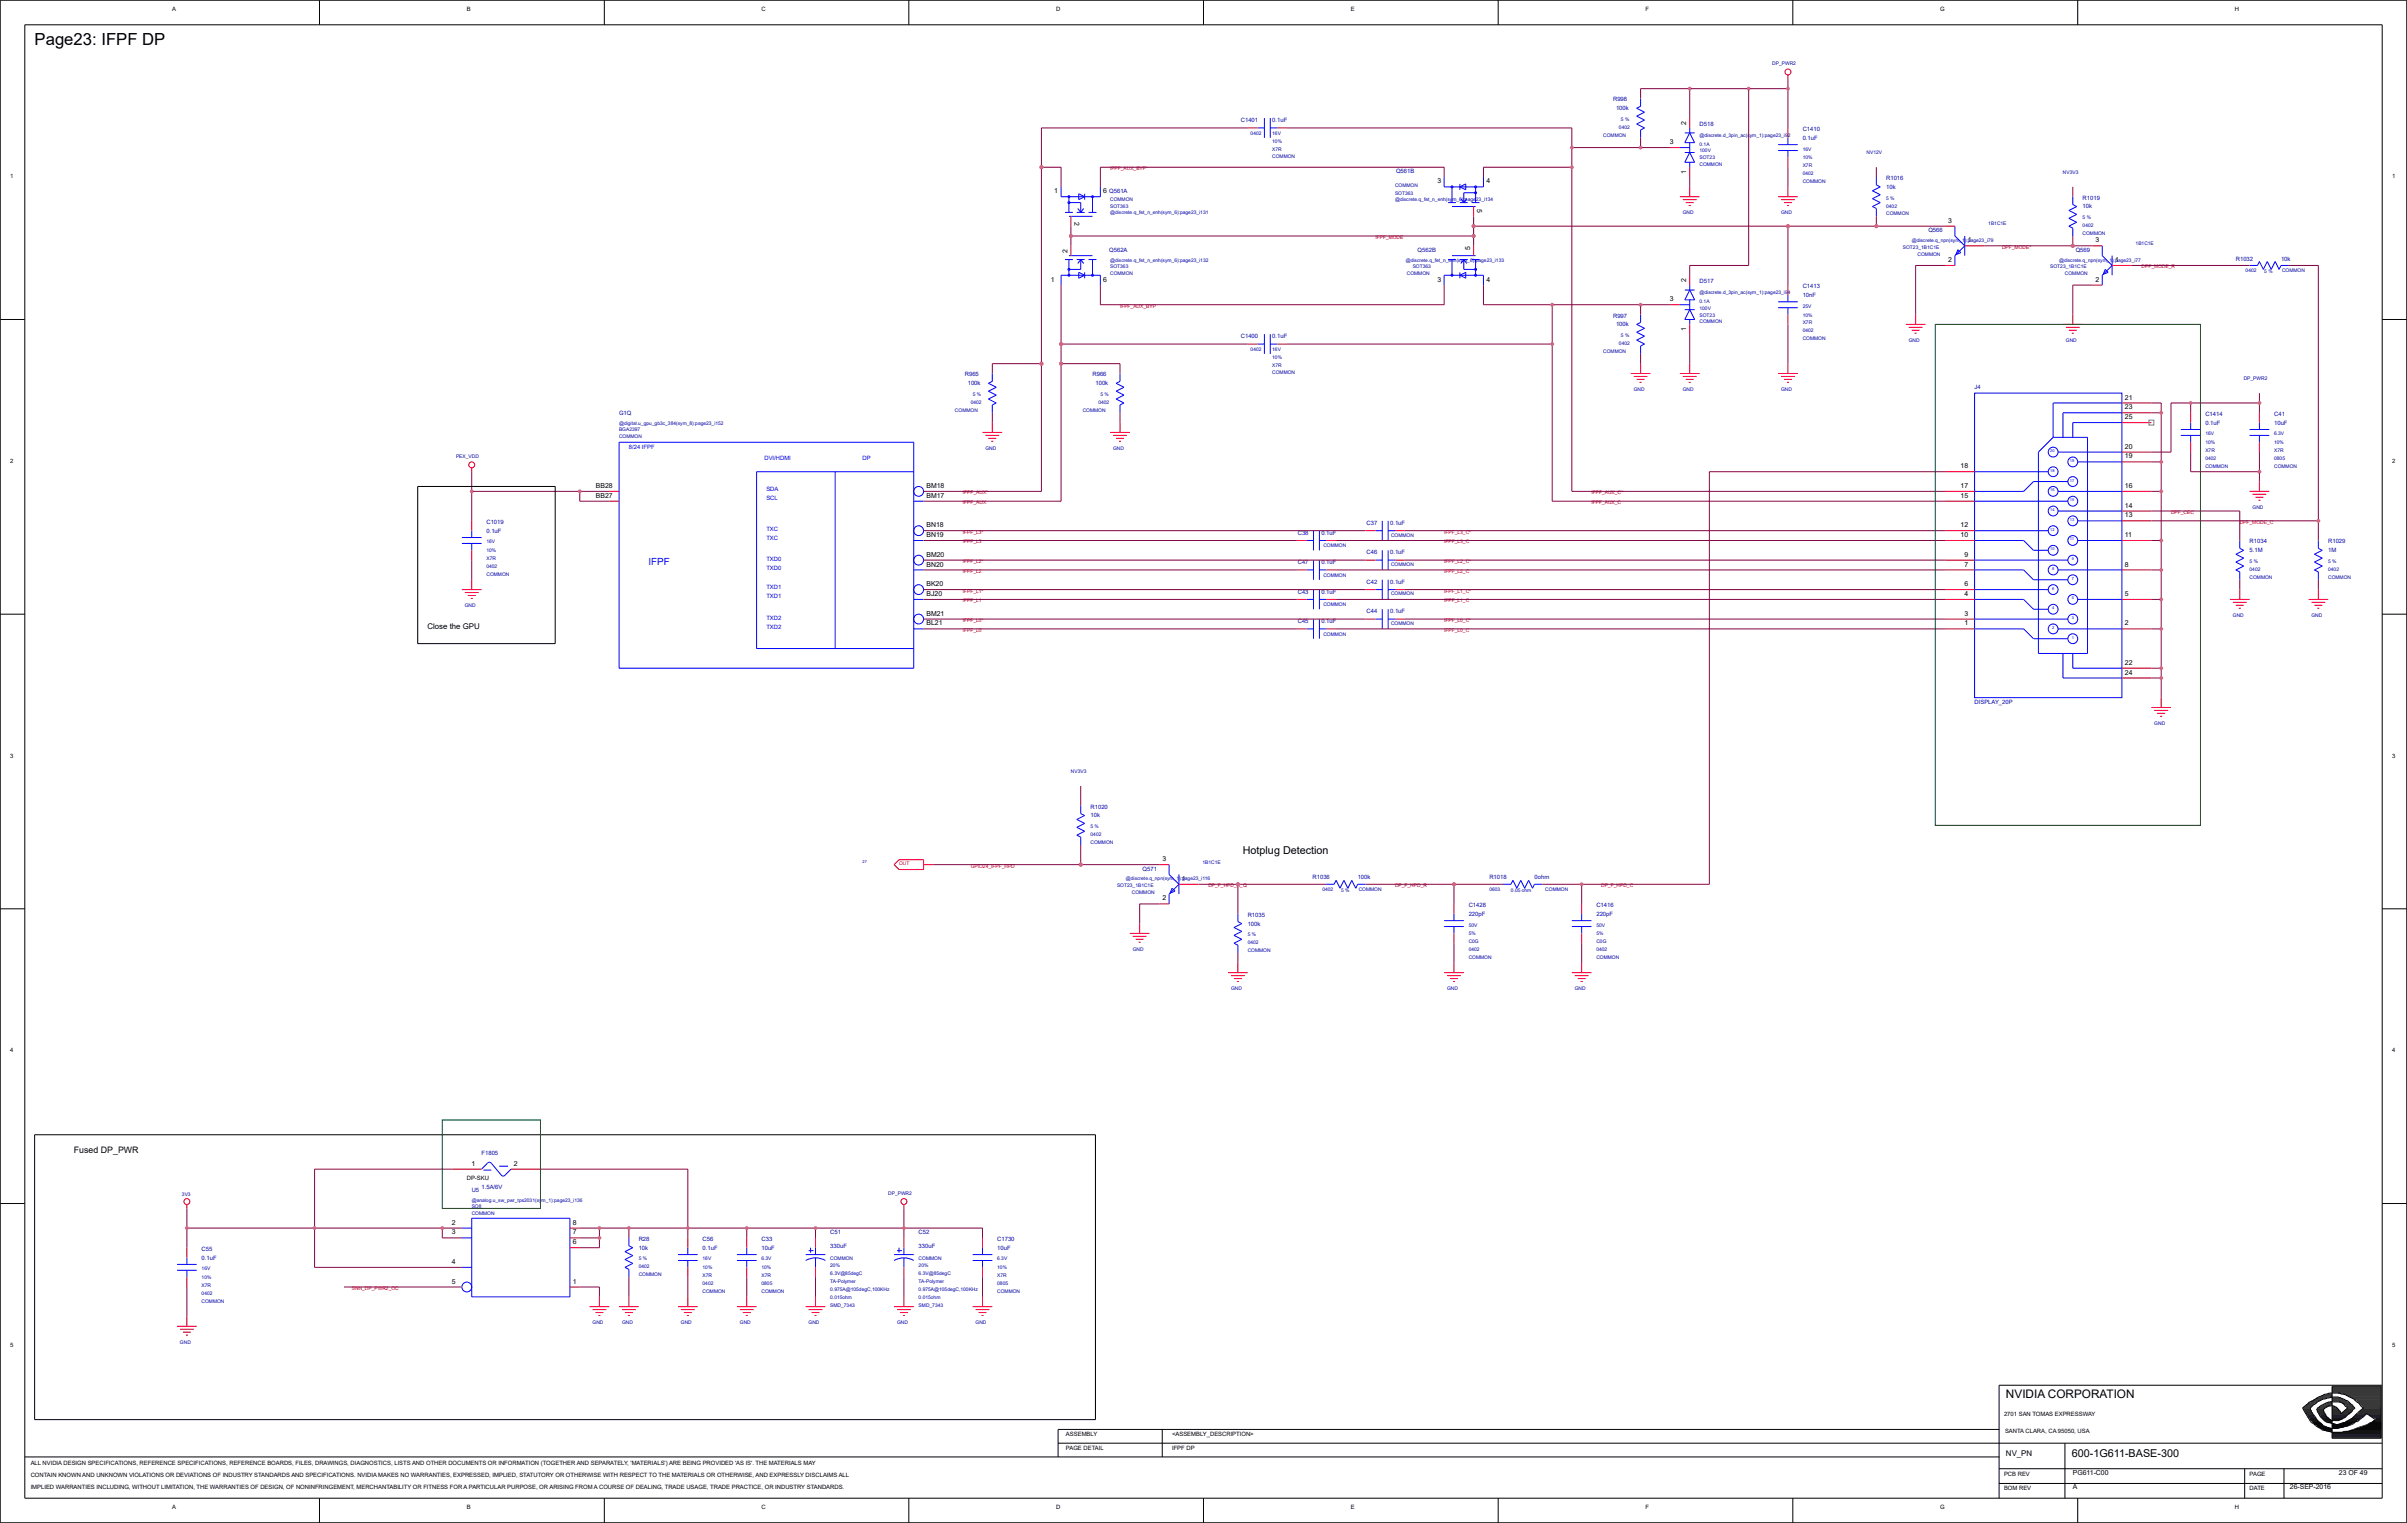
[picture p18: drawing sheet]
<svg xmlns="http://www.w3.org/2000/svg" width="271mm" height="172mm" viewBox="0 0 271 172" stroke-linecap="round" stroke-linejoin="round" font-family="sans-serif">
<defs><g id="words">
<text font-size="1.9" x="3.9" y="5.1">Page23: IFPF DP</text>
<text font-size="1.3" x="226.1" y="157.6">NVIDIA CORPORATION</text>
<g font-size="1.2">
<text x="140.1" y="96.3">Hotplug Detection</text>
<text x="233.6" y="164.2">600-1G611-BASE-300</text>
</g>
<text font-size="1.1" fill="#00f" x="73.1" y="63.7">IFPF</text>
<text font-size="1" x="8.3" y="130">Fused DP_PWR</text>
<g font-size=".9">
<text x="48.2" y="70.9">Close the GPU</text>
<text x="226.1" y="164.1">NV_PN</text>
</g>
<g font-size=".8">
<text x="188.2" y="16.2">3</text>
<text x="190.1" y="14.1" transform="rotate(-90 190.1 14.1)">2</text>
<text x="118.9" y="21.8">1</text>
<text x="124.4" y="21.8">6</text>
<text x="162" y="20.7">3</text>
<text x="166.5" y="23.6" transform="rotate(90 166.5 23.6)">5</text>
<text x="167.6" y="20.7">4</text>
<text x="190.1" y="19.6" transform="rotate(-90 190.1 19.6)">1</text>
<text x="120.3" y="28.5" transform="rotate(-90 120.3 28.5)">2</text>
<text x="121.1" y="25.1" transform="rotate(90 121.1 25.1)">2</text>
<text x="165.7" y="28.1" transform="rotate(-90 165.7 28.1)">5</text>
<text x="219.6" y="29.5">2</text>
<text x="219.6" y="25.1">3</text>
<text x="221.8" y="27.3">1</text>
<text x="236.2" y="27.3">3</text>
<text x="238.4" y="29.5">1</text>
<text x="118.5" y="31.8">1</text>
<text x="124.4" y="31.8">6</text>
<text x="162" y="31.8">3</text>
<text x="167.6" y="31.8">4</text>
<text x="188.2" y="34">3</text>
<text x="190.1" y="31.8" transform="rotate(-90 190.1 31.8)">2</text>
<text x="236.2" y="31.8">2</text>
<text x="190.1" y="37.3" transform="rotate(-90 190.1 37.3)">1</text>
<text x="239.5" y="45">21</text>
<text x="239.5" y="46.1">23</text>
<text x="239.5" y="47.3">25</text>
<text x="221" y="52.8">18</text>
<text x="239.5" y="51.7">19</text>
<text x="239.5" y="50.6">20</text>
<text x="67.2" y="56.1">BB27</text>
<text x="67.2" y="55">BB28</text>
<text x="104.4" y="59.4">BN18</text>
<text x="104.4" y="56.1">BM17</text>
<text x="104.4" y="55">BM18</text>
<text x="221" y="59.4">12</text>
<text x="221" y="56.1">15</text>
<text x="221" y="55">17</text>
<text x="239.5" y="58.3">13</text>
<text x="239.5" y="57.2">14</text>
<text x="239.5" y="55">16</text>
<text x="104.4" y="63.9">BN20</text>
<text x="104.4" y="62.8">BM20</text>
<text x="104.4" y="60.5">BN19</text>
<text x="221" y="60.5">10</text>
<text x="221.4" y="63.9">7</text>
<text x="221.4" y="62.8">9</text>
<text x="239.5" y="63.9">8</text>
<text x="239.5" y="60.5">11</text>
<text x="104.4" y="70.5">BL21</text>
<text x="104.4" y="69.4">BM21</text>
<text x="104.4" y="67.2">BJ20</text>
<text x="104.4" y="66.1">BK20</text>
<text x="221.4" y="70.5">1</text>
<text x="221.4" y="69.4">3</text>
<text x="221.4" y="67.2">4</text>
<text x="221.4" y="66.1">6</text>
<text x="239.5" y="70.5">2</text>
<text x="239.5" y="67.2">5</text>
<text x="239.5" y="74.9">22</text>
<text x="239.5" y="76">24</text>
<text x="131" y="101.5">2</text>
<text x="131" y="97.1">3</text>
<text x="133.2" y="99.3">1</text>
<text x="53.1" y="131.4">1</text>
<text x="57.9" y="131.4">2</text>
<text x="50.9" y="138.1">2</text>
<text x="50.9" y="139.2">3</text>
<text x="50.9" y="142.5">4</text>
<text x="64.6" y="140.3">6</text>
<text x="64.6" y="139.2">7</text>
<text x="64.6" y="138.1">8</text>
<text x="50.9" y="144.7">5</text>
<text x="64.6" y="144.7">1</text>
<text x="233.7" y="167.9">A</text>
<text x="233.7" y="166.2">PG611-C00</text>
<text x="258.1" y="167.9">26-SEP-2016</text>
<text x="263.7" y="166.2">23 OF 49</text>
</g>
<g font-size=".7">
<text x="19.4" y="1.2">A</text>
<text x="52.6" y="1.2">B</text>
<text x="85.8" y="1.2">C</text>
<text x="119.1" y="1.2">D</text>
<text x="152.3" y="1.2">E</text>
<text x="185.5" y="1.2">F</text>
<text x="218.7" y="1.2">G</text>
<text x="251.9" y="1.2">H</text>
<text x="1.1" y="20.1">1</text>
<text x="269.7" y="20.1">1</text>
<text x="1.1" y="52.2">2</text>
<text x="269.7" y="52.2">2</text>
<text x="1.1" y="85.4">3</text>
<text x="269.7" y="85.4">3</text>
<text x="1.1" y="118.6">4</text>
<text x="269.7" y="118.6">4</text>
<text x="52.6" y="133">DP-SKU</text>
<text x="1.1" y="151.8">5</text>
<text x="269.7" y="151.8">5</text>
<text x="120.2" y="161.9">ASSEMBLY</text>
<text x="132.1" y="161.9">&lt;ASSEMBLY_DESCRIPTION&gt;</text>
<text x="225.9" y="159.6">2701 SAN TOMAS EXPRESSWAY</text>
<text x="226" y="161.6">SANTA CLARA, CA 95050, USA</text>
<text x="3.5" y="165.1">ALL NVIDIA DESIGN SPECIFICATIONS, REFERENCE SPECIFICATIONS, REFERENCE BOARDS, FILES, DRAWINGS, DIAGNOSTICS, LISTS AND OTHER DOCUMENTS OR INFORMATION (TOGETHER AND SEPARATELY, 'MATERIALS') ARE BEING PROVIDED 'AS IS'. THE MATERIALS MAY</text>
<text x="3.5" y="167.9">IMPLIED WARRANTIES INCLUDING, WITHOUT LIMITATION, THE WARRANTIES OF DESIGN, OF NONINFRINGEMENT, MERCHANTABILITY OR FITNESS FOR A PARTICULAR PURPOSE, OR ARISING FROM A COURSE OF DEALING, TRADE USAGE, TRADE PRACTICE, OR INDUSTRY STANDARDS.</text>
<text x="3.5" y="166.5">CONTAIN KNOWN AND UNKNOWN VIOLATIONS OR DEVIATIONS OF INDUSTRY STANDARDS AND SPECIFICATIONS. NVIDIA MAKES NO WARRANTIES, EXPRESSED, IMPLIED, STATUTORY OR OTHERWISE WITH RESPECT TO THE MATERIALS OR OTHERWISE, AND EXPRESSLY DISCLAIMS ALL</text>
<text x="120.2" y="163.5">PAGE DETAIL</text>
<text x="132.1" y="163.5">IFPF DP</text>
<text x="225.9" y="166.3">PCB REV</text>
<text x="253.6" y="166.3">PAGE</text>
<text x="19.4" y="170.1">A</text>
<text x="52.6" y="170.1">B</text>
<text x="85.8" y="170.1">C</text>
<text x="119.1" y="170.1">D</text>
<text x="152.3" y="170.1">E</text>
<text x="185.5" y="170.1">F</text>
<text x="218.7" y="170.1">G</text>
<text x="225.9" y="168">BOM REV</text>
<text x="251.9" y="170.1">H</text>
<text x="253.6" y="168">DATE</text>
</g>
<g font-size=".7" fill="#0000a0">
<text x="181.8" y="11.4">R998</text>
<text x="139.9" y="13.8">C1401</text>
<text x="143.4" y="13.8">0.1uF</text>
<text x="182.2" y="12.4">100k</text>
<text x="191.6" y="14.2">D518</text>
<text x="203.2" y="14.8">C1410</text>
<text x="203.2" y="15.8">0.1uF</text>
<text x="125" y="21.7">Q561A</text>
<text x="157.4" y="19.5">Q561B</text>
<text x="212.6" y="20.3">R1016</text>
<text x="212.6" y="21.3">10k</text>
<text x="234.8" y="22.5">R1019</text>
<text x="234.8" y="23.5">10k</text>
<text x="125" y="28.4">Q562A</text>
<text x="159.8" y="28.4">Q562B</text>
<text x="217.4" y="26.2">Q566</text>
<text x="234" y="28.4">Q569</text>
<text x="252" y="29.4">R1032</text>
<text x="257.1" y="29.4">10k</text>
<text x="181.8" y="35.8">R997</text>
<text x="191.6" y="31.9">D517</text>
<text x="203.2" y="32.5">C1413</text>
<text x="203.2" y="33.5">10nF</text>
<text x="139.9" y="38.1">C1400</text>
<text x="143.4" y="38.1">0.1uF</text>
<text x="182.2" y="36.8">100k</text>
<text x="69.8" y="46.8">G1Q</text>
<text x="108.8" y="42.4">R965</text>
<text x="109.1" y="43.4">100k</text>
<text x="123.2" y="42.4">R966</text>
<text x="123.5" y="43.4">100k</text>
<text x="222.6" y="43.9">J4</text>
<text x="248.6" y="46.9">C1414</text>
<text x="248.6" y="47.9">0.1uF</text>
<text x="256.4" y="46.9">C41</text>
<text x="256.4" y="47.9">10uF</text>
<text x="54.8" y="59">C1019</text>
<text x="154.1" y="59.2">C37</text>
<text x="156.7" y="59.2">0.1uF</text>
<text x="54.8" y="60">0.1uF</text>
<text x="146.3" y="63.6">C47</text>
<text x="146.3" y="60.3">C38</text>
<text x="149" y="63.6">0.1uF</text>
<text x="149" y="60.3">0.1uF</text>
<text x="154.1" y="65.8">C42</text>
<text x="154.1" y="62.5">C46</text>
<text x="156.7" y="65.8">0.1uF</text>
<text x="156.7" y="62.5">0.1uF</text>
<text x="253.6" y="61.3">R1034</text>
<text x="253.6" y="62.3">5.1M</text>
<text x="262.5" y="61.3">R1029</text>
<text x="262.5" y="62.3">1M</text>
<text x="146.3" y="70.2">C45</text>
<text x="146.3" y="66.9">C43</text>
<text x="149" y="70.2">0.1uF</text>
<text x="149" y="66.9">0.1uF</text>
<text x="154.1" y="69.1">C44</text>
<text x="156.7" y="69.1">0.1uF</text>
<text x="222.6" y="79.3">DISPLAY_20P</text>
<text x="122.9" y="91.2">R1020</text>
<text x="122.9" y="92.2">10k</text>
<text x="128.8" y="98.1">Q571</text>
<text x="148" y="99.1">R1036</text>
<text x="153.1" y="99.1">100k</text>
<text x="167.9" y="99.1">R1018</text>
<text x="173" y="99.1">0ohm</text>
<text x="140.7" y="103.3">R1035</text>
<text x="140.7" y="104.3">100k</text>
<text x="165.6" y="102.2">C1428</text>
<text x="165.6" y="103.2">220pF</text>
<text x="180" y="102.2">C1416</text>
<text x="180" y="103.2">220pF</text>
<text x="54.3" y="130.2">F1805</text>
<text x="53.2" y="134.3">U5</text>
<text x="54.3" y="134">1.5A/6V</text>
<text x="22.7" y="141">C55</text>
<text x="22.7" y="142">0.1uF</text>
<text x="72" y="139.9">R28</text>
<text x="72" y="140.9">10k</text>
<text x="79.2" y="139.9">C56</text>
<text x="79.2" y="140.9">0.1uF</text>
<text x="85.8" y="139.9">C33</text>
<text x="85.8" y="140.9">10uF</text>
<text x="93.6" y="139.1">C51</text>
<text x="93.6" y="140.7">330uF</text>
<text x="103.6" y="139.1">C52</text>
<text x="103.6" y="140.7">330uF</text>
<text x="112.4" y="139.9">C1730</text>
<text x="112.4" y="140.9">10uF</text>
</g>
<g font-size=".7" fill="#00f">
<text x="70.9" y="50.6">8/24 IFPF</text>
<text x="86.2" y="51.8">DVI/HDMI</text>
<text x="97.2" y="51.8">DP</text>
<text x="86.4" y="59.8">TXC</text>
<text x="86.4" y="56.4">SCL</text>
<text x="86.4" y="55.4">SDA</text>
<text x="86.4" y="63.3">TXD0</text>
<text x="86.4" y="64.3">TXD0</text>
<text x="86.4" y="60.9">TXC</text>
<text x="86.4" y="67.5">TXD1</text>
<text x="86.4" y="66.4">TXD1</text>
<text x="86.4" y="70.9">TXD2</text>
<text x="86.4" y="69.9">TXD2</text>
</g>
<g font-size=".6" fill="#0000a0">
<text x="199.8" y="7.3">DP_PWR2</text>
<text x="141" y="15.2">0402</text>
<text x="143.4" y="17.9">COMMON</text>
<text x="143.4" y="17">X7R</text>
<text x="143.4" y="15.2">16V</text>
<text x="143.4" y="16.1">10%</text>
<text x="180.7" y="15.4">COMMON</text>
<text x="182.5" y="14.5">0402</text>
<text x="182.7" y="13.6">5 %</text>
<text x="191.6" y="15.4">@discrete.d_3pin_ac(sym_1):page23_i92</text>
<text x="191.6" y="18">SOT23</text>
<text x="191.6" y="17.2">100V</text>
<text x="191.6" y="16.4">0.1A</text>
<text x="203.2" y="17">16V</text>
<text x="203.2" y="18">10%</text>
<text x="210.4" y="17.4">NV12V</text>
<text x="125.2" y="22.6">COMMON</text>
<text x="125.2" y="23.4">SOT363</text>
<text x="157.3" y="21.1">COMMON</text>
<text x="157.3" y="22.6">@discrete.q_fet_n_enh(sym_6):page23_i134</text>
<text x="157.3" y="22">SOT363</text>
<text x="191.6" y="18.7">COMMON</text>
<text x="203.2" y="20.6">COMMON</text>
<text x="203.2" y="18.9">X7R</text>
<text x="203.2" y="19.7">0402</text>
<text x="212.6" y="22.5">5 %</text>
<text x="212.6" y="23.4">0402</text>
<text x="232.6" y="19.6">NV3V3</text>
<text x="125.2" y="29.5">@discrete.q_fet_n_enh(sym_6):page23_i132</text>
<text x="125.2" y="24.2">@discrete.q_fet_n_enh(sym_6):page23_i131</text>
<text x="158.5" y="29.5">@discrete.q_fet_n_enh(sym_6):page23_i133</text>
<text x="189.7" y="24.2">GND</text>
<text x="200.8" y="24.2">GND</text>
<text x="212.6" y="24.3">COMMON</text>
<text x="214.5" y="28">SOT23_1B1C1E</text>
<text x="215.5" y="27.3">@discrete.q_npn(sym_1):page23_i79</text>
<text x="216.2" y="28.8">COMMON</text>
<text x="224.1" y="25.4">1B1C1E</text>
<text x="232.1" y="29.5">@discrete.q_npn(sym_1):page23_i77</text>
<text x="234.8" y="26.5">COMMON</text>
<text x="234.8" y="25.6">0402</text>
<text x="234.8" y="24.7">5 %</text>
<text x="240.8" y="27.6">1B1C1E</text>
<text x="125.2" y="30.3">SOT363</text>
<text x="125.2" y="31">COMMON</text>
<text x="158.6" y="31">COMMON</text>
<text x="159.3" y="30.3">SOT363</text>
<text x="191.6" y="34.9">100V</text>
<text x="191.6" y="35.7">SOT23</text>
<text x="191.6" y="33.1">@discrete.d_3pin_ac(sym_1):page23_i94</text>
<text x="191.6" y="34.1">0.1A</text>
<text x="203.2" y="34.7">25V</text>
<text x="203.2" y="35.7">10%</text>
<text x="231.1" y="30.3">SOT23_1B1C1E</text>
<text x="232.8" y="31">COMMON</text>
<text x="253.2" y="30.7">0402</text>
<text x="255.3" y="30.8">5 %</text>
<text x="257.3" y="30.7">COMMON</text>
<text x="141" y="39.6">0402</text>
<text x="143.4" y="40.4">10%</text>
<text x="143.4" y="41.3">X7R</text>
<text x="143.4" y="39.6">16V</text>
<text x="180.7" y="39.8">COMMON</text>
<text x="182.5" y="38.9">0402</text>
<text x="182.7" y="38">5 %</text>
<text x="191.6" y="36.5">COMMON</text>
<text x="203.2" y="37.5">0402</text>
<text x="203.2" y="38.3">COMMON</text>
<text x="203.2" y="36.6">X7R</text>
<text x="215.2" y="38.6">GND</text>
<text x="232.9" y="38.6">GND</text>
<text x="69.8" y="47.9">@digital.u_gpu_gb3c_384(sym_8):page23_i152</text>
<text x="107.7" y="46.4">COMMON</text>
<text x="109.4" y="45.5">0402</text>
<text x="109.6" y="44.7">5 %</text>
<text x="122.1" y="46.4">COMMON</text>
<text x="123.8" y="45.5">0402</text>
<text x="124" y="44.7">5 %</text>
<text x="143.4" y="42.2">COMMON</text>
<text x="184.2" y="44.1">GND</text>
<text x="189.7" y="44.1">GND</text>
<text x="200.8" y="44.1">GND</text>
<text x="252.9" y="42.9">DP_PWR2</text>
<text x="51.4" y="51.6">PEX_VDD</text>
<text x="69.8" y="48.6">BGA2397</text>
<text x="69.8" y="49.4">COMMON</text>
<text x="111.1" y="50.7">GND</text>
<text x="125.5" y="50.7">GND</text>
<text x="248.6" y="49.1">16V</text>
<text x="248.6" y="52.7">COMMON</text>
<text x="248.6" y="50.1">10%</text>
<text x="248.6" y="51">X7R</text>
<text x="248.6" y="51.8">0402</text>
<text x="256.4" y="49.1">6.3V</text>
<text x="256.4" y="51.8">0805</text>
<text x="256.4" y="52.7">COMMON</text>
<text x="256.4" y="51">X7R</text>
<text x="256.4" y="50.1">10%</text>
<text x="253.9" y="57.4">GND</text>
<text x="54.8" y="62.3">10%</text>
<text x="54.8" y="64.9">COMMON</text>
<text x="54.8" y="64">0402</text>
<text x="54.8" y="63.1">X7R</text>
<text x="54.8" y="61.3">16V</text>
<text x="149.2" y="65">COMMON</text>
<text x="149.2" y="61.7">COMMON</text>
<text x="156.8" y="63.8">COMMON</text>
<text x="156.8" y="60.5">COMMON</text>
<text x="253.6" y="63.5">5 %</text>
<text x="253.6" y="65.2">COMMON</text>
<text x="253.6" y="64.4">0402</text>
<text x="262.5" y="64.4">0402</text>
<text x="262.5" y="65.2">COMMON</text>
<text x="262.5" y="63.5">5 %</text>
<text x="52.4" y="68.5">GND</text>
<text x="149.2" y="71.7">COMMON</text>
<text x="149.2" y="68.3">COMMON</text>
<text x="156.8" y="70.5">COMMON</text>
<text x="156.8" y="67.1">COMMON</text>
<text x="251.7" y="69.6">GND</text>
<text x="260.6" y="69.6">GND</text>
<text x="242.9" y="81.7">GND</text>
<text x="120.7" y="87.2">NV3V3</text>
<text x="122.9" y="94.3">0402</text>
<text x="122.9" y="95.1">COMMON</text>
<text x="122.9" y="93.4">5 %</text>
<text x="125.9" y="100">SOT23_1B1C1E</text>
<text x="126.9" y="99.2">@discrete.q_npn(sym_1):page23_i116</text>
<text x="127.6" y="100.8">COMMON</text>
<text x="135.6" y="97.4">1B1C1E</text>
<text x="149.1" y="100.5">0402</text>
<text x="151.2" y="100.6">5 %</text>
<text x="153.2" y="100.5">COMMON</text>
<text x="167.9" y="100.5">0603</text>
<text x="170.3" y="100.6">0.05 ohm</text>
<text x="174.2" y="100.5">COMMON</text>
<text x="127.7" y="107.2">GND</text>
<text x="140.7" y="106.4">0402</text>
<text x="140.7" y="107.3">COMMON</text>
<text x="140.7" y="105.6">5 %</text>
<text x="165.6" y="104.4">50V</text>
<text x="165.6" y="106.3">C0G</text>
<text x="165.6" y="107.2">0402</text>
<text x="165.6" y="105.4">5%</text>
<text x="180" y="105.4">5%</text>
<text x="180" y="104.4">50V</text>
<text x="180" y="107.2">0402</text>
<text x="180" y="106.3">C0G</text>
<text x="138.8" y="111.6">GND</text>
<text x="163.1" y="111.6">GND</text>
<text x="165.6" y="108.1">COMMON</text>
<text x="177.5" y="111.6">GND</text>
<text x="180" y="108.1">COMMON</text>
<text x="20.5" y="134.8">3V3</text>
<text x="53.2" y="136.2">SO8</text>
<text x="53.2" y="135.4">@analog.u_sw_pwr_tps2031(sym_1):page23_i136</text>
<text x="53.2" y="137">COMMON</text>
<text x="100.1" y="134.7">DP_PWR2</text>
<text x="22.7" y="143.2">16V</text>
<text x="72" y="143">0402</text>
<text x="72" y="143.9">COMMON</text>
<text x="72" y="142.1">5 %</text>
<text x="79.2" y="144">X7R</text>
<text x="79.2" y="143.1">10%</text>
<text x="79.2" y="142.1">16V</text>
<text x="85.8" y="142.1">6.3V</text>
<text x="85.8" y="144">X7R</text>
<text x="85.8" y="143.1">10%</text>
<text x="93.6" y="143.8">6.3V@85degC</text>
<text x="93.6" y="142.9">20%</text>
<text x="93.6" y="142">COMMON</text>
<text x="103.6" y="143.8">6.3V@85degC</text>
<text x="103.6" y="142.9">20%</text>
<text x="103.6" y="142">COMMON</text>
<text x="112.4" y="142.1">6.3V</text>
<text x="112.4" y="144">X7R</text>
<text x="112.4" y="143.1">10%</text>
<text x="22.7" y="144.2">10%</text>
<text x="22.7" y="145.1">X7R</text>
<text x="22.7" y="146">0402</text>
<text x="22.7" y="146.9">COMMON</text>
<text x="66.8" y="149.3">GND</text>
<text x="70.1" y="149.3">GND</text>
<text x="76.8" y="149.3">GND</text>
<text x="79.2" y="145.7">COMMON</text>
<text x="79.2" y="144.9">0402</text>
<text x="83.4" y="149.3">GND</text>
<text x="85.8" y="144.9">0805</text>
<text x="85.8" y="145.7">COMMON</text>
<text x="91.2" y="149.3">GND</text>
<text x="93.6" y="147.3">SMD_7343</text>
<text x="93.6" y="145.5">0.975A@105degC,100KHz</text>
<text x="93.6" y="144.6">TA-Polymer</text>
<text x="93.6" y="146.4">0.015ohm</text>
<text x="101.1" y="149.3">GND</text>
<text x="103.6" y="144.6">TA-Polymer</text>
<text x="103.6" y="145.5">0.975A@105degC,100KHz</text>
<text x="103.6" y="147.3">SMD_7343</text>
<text x="103.6" y="146.4">0.015ohm</text>
<text x="110" y="149.3">GND</text>
<text x="112.4" y="144.9">0805</text>
<text x="112.4" y="145.7">COMMON</text>
<text x="20.3" y="151.5">GND</text>
</g>
<g font-size=".6" fill="#f00">
<text x="125.2" y="19.2">IFPF_AUX_BYP*</text>
<text x="155" y="26.9">IFPF_MODE</text>
<text x="225.7" y="28">DPF_MODE*</text>
<text x="126.3" y="34.7">IFPF_AUX_BYP</text>
<text x="241.4" y="30.3">DPF_MODE_R</text>
<text x="108.5" y="56.8">IFPF_AUX</text>
<text x="108.5" y="55.7">IFPF_AUX*</text>
<text x="179.4" y="56.8">IFPF_AUX_C</text>
<text x="179.4" y="55.7">IFPF_AUX_C*</text>
<text x="244.7" y="57.9">DPF_CEC</text>
<text x="252.5" y="59">DPF_MODE_C</text>
<text x="108.5" y="64.6">IFPF_L2</text>
<text x="108.5" y="63.5">IFPF_L2*</text>
<text x="108.5" y="61.3">IFPF_L3</text>
<text x="108.5" y="60.2">IFPF_L3*</text>
<text x="162.8" y="64.6">IFPF_L2_C</text>
<text x="162.8" y="63.5">IFPF_L2_C*</text>
<text x="162.8" y="61.3">IFPF_L3_C</text>
<text x="162.8" y="60.2">IFPF_L3_C*</text>
<text x="108.5" y="71.2">IFPF_L0</text>
<text x="108.5" y="70.1">IFPF_L0*</text>
<text x="108.5" y="67.9">IFPF_L1</text>
<text x="108.5" y="66.8">IFPF_L1*</text>
<text x="162.8" y="71.2">IFPF_L0_C</text>
<text x="162.8" y="70.1">IFPF_L0_C*</text>
<text x="162.8" y="67.9">IFPF_L1_C</text>
<text x="162.8" y="66.8">IFPF_L1_C*</text>
<text x="101.3" y="97.5">OUT</text>
<text x="109.4" y="97.8">GPIO24_IFPF_HPD</text>
<text x="136.2" y="100">DP_F_HPD_R_Q</text>
<text x="157.3" y="100">DP_F_HPD_R</text>
<text x="180.5" y="100">DP_F_HPD_C</text>
<text x="39.7" y="145.4">SNN_DP_PWR2_OC</text>
</g>
<g font-size=".4" fill="#00f">
<text x="231.1" y="51">20</text>
<text x="231.1" y="53.2">18</text>
<text x="233.3" y="52.1">19</text>
<text x="231.1" y="59.8">12</text>
<text x="231.1" y="55.4">16</text>
<text x="231.1" y="57.6">14</text>
<text x="233.3" y="58.7">13</text>
<text x="233.3" y="56.5">15</text>
<text x="233.3" y="54.3">17</text>
<text x="231.1" y="62">10</text>
<text x="231.3" y="64.3">8</text>
<text x="233.3" y="60.9">11</text>
<text x="233.6" y="65.4">7</text>
<text x="233.6" y="63.1">9</text>
<text x="231.3" y="68.7">4</text>
<text x="231.3" y="70.9">2</text>
<text x="231.3" y="66.5">6</text>
<text x="233.6" y="69.8">3</text>
<text x="233.6" y="67.6">5</text>
<text x="233.6" y="72">1</text>
</g>
<text font-size=".4" fill="#0000a0" x="97.2" y="97.2">27</text>
</g></defs>
<g fill="none" stroke="#00f" stroke-width=".11">
<path d="M141.8 14.4h.7M142.5 13.3v2.2M143.2 13.3v2.2M143.2 14.4h.8M162.8 20v1.1h4.4v-1.1M184.9 11.1v.9M184.9 14.6v.9M189.4 16.6h1.1M189.9 17.2h1.1M189.9 18.3h1.1M189.9 16.1h1.1M189.9 15h1.1"/>
<path d="M190.5 14.4v.6M190.5 16.1v1.1M190.5 18.3v.6M200.4 16.3h2.3M200.4 17h2.3M201.6 15.5v.8M201.6 17v.7M211.5 20v.8M119.6 21.1v1.1h4.4v-1.1M119.6 32.1v-1.1h4.4v1.1M120.1 29.3h.8M120.1 23.9h.8"/>
<path d="M120.5 22.8h1.3v1.1M120.5 28.8h2.7M120.5 22.2v1.7M120.5 29.3v1.7M120.5 24.4h2.7M121.4 29.3h.9M121.4 23.9h.9M121.6 21.8v.7M121.6 30.7v.7M121.8 29.3v1.1h-1.3M122.3 21.8v.7M122.3 30.7v.7"/>
<path d="M122.7 29.3h.9M122.7 23.9h.9M123.2 22.2v1.7M123.2 29.3v1.7M141.8 38.8h.7M142.5 37.7v2.2M143.2 38.8h.8M143.2 37.7v2.2M162.8 32.1v-1.1h4.4v1.1M163.2 29.3h.9M163.2 22.8h.9M163.7 28.8h2.6"/>
<path d="M163.7 21.1v1.7M163.7 29.3v1.7M163.7 23.3h2.6M164.6 29.3h.9M164.6 22.8h.9M164.6 20.7v.7M164.6 30.7v.7M165 29.3v1.1h1.3M165.2 20.7v.7M165.2 30.7v.7M165.9 29.3h.9M165.9 22.8h.9"/>
<path d="M166.3 21.7h-1.3v1.1M166.3 21.1v1.7M166.3 29.3v1.7M184.9 35.5v.8M184.9 39v.9M189.4 34.4h1.1M189.9 34.9h1.1M189.9 36h1.1M189.9 33.8h1.1M189.9 32.7h1.1M190.5 32.1v.6M190.5 33.8v1.1"/>
<path d="M190.5 36v.6M200.4 34h2.3M200.4 34.7h2.3M201.6 33.2v.8M201.6 34.7v.8M211.5 23.5v.9M220.4 25.5v1.1M220.4 28.8v1.1M221.5 26.6v2.2M233.7 22.2v.9M233.7 25.7v.9M237 27.7v1.1"/>
<path d="M237 31v1.1M238.1 28.8v2.2M253.6 29.9h.9M257.1 29.9h.9M53.2 59.8v.8M69.8 49.9h33.2v25.4h-33.2zM94.1 53.2v19.9M103 53.2h-17.7v19.9h17.7M103 56.5h1.1M111.9 42.1v.9M111.9 45.6v.9M126.3 42.1v.9"/>
<path d="M126.3 45.6v.9M148.1 59.8v2.2M148.7 59.8v2.2M155 59.8h.8M155.8 58.7v2.2M156.5 58.7v2.2M156.5 59.8h.8M222.6 44.3h16.6v34.3h-16.6zM222.6 53.2h8.3M222.6 56.5h10.5M222.6 59.8h8.3M222.6 55.4h5.5"/>
<path d="M229.2 54.3h3.9M232 51h7.2M232 57.6h7.2M232 55.4h7.2M234.2 52.1h5M234.2 58.7h5M239.2 47.6h-5.5v1.7M239.2 46.5h-6.6v2.8M239.2 45.4h-7.7v3.9h3.8v24.4h-5.5v-22.7M245.8 48.4h2.3M245.8 49.1h2.3M247 47.6v.8"/>
<path d="M247 49.1v.8M253.6 48.4h2.2M253.6 49.1h2.2M254.7 47.6v.8M254.7 49.1v.8M52.1 60.6h2.2M52.1 61.3h2.2M53.2 61.3v.7M103 60.9h1.1M103 64.3h1.1M103 67.6h1.1M103 70.9h1.1"/>
<path d="M147.3 60.9h.8M147.3 64.3h.8M147.3 67.6h.8M147.3 70.9h.8M148.1 63.1v2.3M148.1 66.5v2.2M148.1 69.8v2.2M148.7 60.9h.8M148.7 64.3h.8M148.7 67.6h.8M148.7 70.9h.8M148.7 63.1v2.3"/>
<path d="M148.7 66.5v2.2M148.7 69.8v2.2M155 69.8h.8M155 66.5h.8M155 63.1h.8M155.8 62v2.3M155.8 65.4v2.2M155.8 68.7v2.2M156.5 69.8h.8M156.5 62v2.3M156.5 65.4v2.2M156.5 68.7v2.2"/>
<path d="M156.5 66.5h.8M156.5 63.1h.8M222.6 60.9h5.5M222.6 64.3h5.5M222.6 67.6h5.5M222.6 70.9h5.5M222.6 69.8h10.5M222.6 66.5h8.3M222.6 63.1h10.5M229.2 72h3.9M229.2 68.7h1.7M229.2 65.4h3.9"/>
<path d="M229.2 62h1.7M232 64.3h7.2M232 70.9h7.2M232.6 73.7v2.7h6.6M233.7 73.7v1.6h5.5M234.2 60.9h5M234.2 67.6h5M252.5 60.9v.9M252.5 64.5v.9M261.3 60.9v.9M261.3 64.5v.9M121.8 90.8v.9"/>
<path d="M121.8 94.4v.9M131.8 97.5v1.1M132.9 98.6v2.2M149.5 99.7h.9M153.1 99.7h.8M169.4 99.7h.9M173 99.7h.9M131.8 100.8v1.1M139.5 103v.9M139.5 106.5v.9M162.8 103.8h2.2M162.8 104.4h2.2"/>
<path d="M163.9 103v.8M163.9 104.4v.8M177.2 103.8h2.2M177.2 104.4h2.2M178.3 103v.8M178.3 104.4v.8M52.1 139.5h1.1M52.1 138.4h1.1M53.2 137.3h11.1v8.9h-11.1zM54.5 131.9h.9M54.9 131.1a.28 .28 0 0 1 .5 0M56.3 131.5h1"/>
<path d="M56.5 132.5a.28 .28 0 0 0 .4 0M70.9 139.5v.9M20 142.5h2.2M20 143.2h2.2M21.1 141.8v.7M21.1 143.2v.8M52.1 142.9h1.1M70.9 143.1v.9M76.4 141.4h2.2M76.4 142.1h2.2M77.5 140.7v.7M77.5 142.1v.8"/>
<path d="M83.1 141.4h2.2M83.1 142.1h2.2M84.2 140.7v.7M84.2 142.1v.8M90.8 142.1a2.21 2.21 0 0 1 2.2 0M90.8 141.4h2.2M91.2 141h.5M91.4 140.7v.5M91.9 140.7v.7M91.9 141.8v1.1M100.8 142.1a2.21 2.21 0 0 1 2.2 0M100.8 141.4h2.2"/>
<path d="M101.1 141h.6M101.3 140.7v.5M101.9 140.7v.7M101.9 141.8v1.1M109.6 141.4h2.3M109.6 142.1h2.3M110.8 140.7v.7M110.8 142.1v.8"/>
<circle cx="120.5" cy="22.8" r=".11"/>
<circle cx="120.5" cy="22.2" r=".11"/>
<circle cx="120.5" cy="30.4" r=".11"/>
<circle cx="120.5" cy="31" r=".11"/>
<circle cx="123.2" cy="22.2" r=".11"/>
<circle cx="123.2" cy="31" r=".11"/>
<circle cx="163.7" cy="21.1" r=".11"/>
<circle cx="163.7" cy="31" r=".11"/>
<circle cx="166.3" cy="21.1" r=".11"/>
<circle cx="166.3" cy="31" r=".11"/>
<circle cx="166.3" cy="21.7" r=".11"/>
<circle cx="166.3" cy="30.4" r=".11"/>
<circle cx="103.6" cy="59.8" r=".55"/>
<circle cx="103.6" cy="55.4" r=".55"/>
<circle cx="231.5" cy="53.2" r=".55"/>
<circle cx="231.5" cy="59.8" r=".55"/>
<circle cx="231.5" cy="55.4" r=".55"/>
<circle cx="231.5" cy="51" r=".55"/>
<circle cx="231.5" cy="57.6" r=".55"/>
<circle cx="233.7" cy="52.1" r=".55"/>
<circle cx="233.7" cy="58.7" r=".55"/>
<circle cx="233.7" cy="56.5" r=".55"/>
<circle cx="233.7" cy="54.3" r=".55"/>
<circle cx="103.6" cy="69.8" r=".55"/>
<circle cx="103.6" cy="63.1" r=".55"/>
<circle cx="103.6" cy="66.5" r=".55"/>
<circle cx="231.5" cy="70.9" r=".55"/>
<circle cx="231.5" cy="68.7" r=".55"/>
<circle cx="231.5" cy="66.5" r=".55"/>
<circle cx="231.5" cy="62" r=".55"/>
<circle cx="231.5" cy="64.3" r=".55"/>
<circle cx="233.7" cy="69.8" r=".55"/>
<circle cx="233.7" cy="65.4" r=".55"/>
<circle cx="233.7" cy="63.1" r=".55"/>
<circle cx="233.7" cy="67.6" r=".55"/>
<circle cx="233.7" cy="60.9" r=".55"/>
<circle cx="233.7" cy="72" r=".55"/>
<circle cx="52.6" cy="145.1" r=".55"/>
</g>
<g fill="none" stroke="#f00" stroke-width=".11">
<path d="M140.7 14.4h1.1M144 14.4h1.1M188.3 16.6h1.1M190.5 13.3v1.1M190.5 18.9v1.1M201.6 8.4v.5M201.6 14.4v1.1M201.6 17.7v1.2M120.7 24.4v1.1M120.7 27.7v1.1M140.7 38.8h1.1M144 38.8h1.1"/>
<path d="M166.1 23.3v1.1M166.1 27.7v1.1M188.3 34.4h1.1M189.4 22.2h2.2M189.7 22.5h1.6M190 22.8h.9M190.4 23.2h.2M190.5 21.1v1.1M190.5 31v1.1M190.5 36.6v1.1M200.4 22.2h2.3M200.8 22.5h1.5"/>
<path d="M201.1 22.8h.9M201.4 23.2h.3M201.6 21.1v1.1M201.6 32.1v1.1M201.6 35.5v1.1M214.8 36.6h2.3M215.2 36.9h1.5M215.5 37.2h.9M215.8 37.6h.3M215.9 35.5v1.1M219.3 29.9h1.1M219.3 25.5h1.1"/>
<path d="M221.5 27.7h2.2M232.6 36.6h2.2M232.9 36.9h1.5M233.2 37.2h.9M233.6 37.6h.2M233.7 35.5v1.1M235.9 27.7h1.1M235.9 32.1h1.1M238.1 29.9h2.2M53.2 52.7v.5M53.2 58.7v1.1M68.7 56.5h1.1"/>
<path d="M68.7 55.4h1.1M110.8 48.7h2.2M111.1 49.1h1.5M111.4 49.4h.9M111.8 49.7h.2M111.9 47.6v1.1M125.2 48.7h2.2M125.5 49.1h1.5M125.8 49.4h.9M126.1 49.7h.3M126.3 47.6v1.1M153.9 59.8h1.1"/>
<path d="M157.3 59.8h1.1M183.8 42.1h2.3M184.2 42.4h1.5M184.5 42.8h.9M184.8 43.1h.3M184.9 41v1.1M189.4 42.1h2.2M189.7 42.4h1.6M190 42.8h.9M190.4 43.1h.2M190.5 41v1.1M200.4 42.1h2.3"/>
<path d="M200.8 42.4h1.5M201.1 42.8h.9M201.4 43.1h.3M201.6 41v1.1M219.3 56.5h3.3M219.3 55.4h3.3M219.3 59.8h3.3M219.3 53.2h3.3M239.2 55.4h3.3M239.2 58.7h3.3M239.2 57.6h3.3M239.2 52.1h3.3"/>
<path d="M239.2 51h3.3M239.2 45.4h3.3M239.2 46.5h3.3M239.2 47.6h3.3M247 46.5v1.1M247 49.9v1.1M253.6 55.4h2.2M253.9 55.7h1.6M254.3 56.1h.8M254.6 56.4h.2M254.7 46.5v1.1M254.7 49.9v1.1"/>
<path d="M254.7 54.3v1.1M52.1 66.5h2.2M52.4 66.8h1.6M52.7 67.1h.9M53.1 67.5h.2M53.2 62v1.1M53.2 65.4v1.1M146.2 70.9h1.1M146.2 67.6h1.1M146.2 64.3h1.1M146.2 60.9h1.1M149.5 70.9h1.1"/>
<path d="M149.5 67.6h1.1M149.5 64.3h1.1M149.5 60.9h1.1M153.9 69.8h1.1M153.9 66.5h1.1M153.9 63.1h1.1M157.3 69.8h1.1M157.3 66.5h1.1M157.3 63.1h1.1M219.3 70.9h3.3M219.3 67.6h3.3M219.3 64.3h3.3"/>
<path d="M219.3 60.9h3.3M219.3 69.8h3.3M219.3 66.5h3.3M219.3 63.1h3.3M239.2 70.9h3.3M239.2 67.6h3.3M239.2 64.3h3.3M239.2 60.9h3.3M239.2 75.3h3.3M239.2 76.4h3.3M242.5 79.8h2.2M243.6 78.6v1.2"/>
<path d="M251.4 67.6h2.2M251.7 67.9h1.6M252 68.2h.9M252.4 68.6h.2M252.5 66.5v1.1M260.2 67.6h2.3M260.6 67.9h1.5M260.9 68.2h.9M261.2 68.6h.3M261.3 66.5v1.1M101.3 96.9h2.8v1.1h-2.8M104.1 97.5h1.1"/>
<path d="M130.7 97.5h1.1M132.9 99.7h2.2M242.9 80.1h1.5M243.2 80.4h.9M243.5 80.7h.2M127.4 105.2h2.2M127.7 105.6h1.5M128 105.9h.9M128.4 106.2h.2M128.5 104.1v1.1M130.7 101.9h1.1M138.4 109.6h2.3"/>
<path d="M138.8 110h1.5M139.1 110.3h.9M139.4 110.6h.3M139.5 108.5v1.1M162.8 109.6h2.2M163.1 110h1.6M163.5 110.3h.8M163.8 110.6h.2M163.9 101.9v1.1M163.9 105.2v1.1M163.9 108.5v1.1M177.2 109.6h2.2"/>
<path d="M177.5 110h1.6M177.9 110.3h.8M178.2 110.6h.2M178.3 101.9v1.1M178.3 105.2v1.1M178.3 108.5v1.1M21.1 135.8v.4M51 131.8h3.3M57.6 131.8h3.3M64.3 139.5h1.1M64.3 138.4h1.1M77.5 139.5v1.2"/>
<path d="M84.2 139.5v1.2M91.9 139.5v1.2M101.9 135.8v.4M101.9 139.5v1.2M110.8 139.5v1.2M20 149.5h2.2M20.3 149.8h1.5M20.6 150.2h.9M21 150.5h.2M21.1 140.7v1.1M21.1 144v1.1M21.1 148.4v1.1"/>
<path d="M64.3 145.1h1.1M64.3 140.7h1.1M66.5 147.3h2.2M66.8 147.6h1.5M67.1 148h.9M67.5 148.3h.2M67.6 146.2v1.1M69.8 147.3h2.2M70.1 147.6h1.6M70.5 148h.8M70.8 148.3h.2M70.9 146.2v1.1"/>
<path d="M76.4 147.3h2.2M76.8 147.6h1.5M77.1 148h.9M77.4 148.3h.2M77.5 142.9v1.1M77.5 146.2v1.1M83.1 147.3h2.2M83.4 147.6h1.6M83.7 148h.9M84.1 148.3h.2M84.2 142.9v1.1M84.2 146.2v1.1"/>
<path d="M90.8 147.3h2.2M91.2 147.6h1.5M91.5 148h.9M91.8 148.3h.2M91.9 142.9v1.1M91.9 146.2v1.1M100.8 147.3h2.2M101.1 147.6h1.6M101.5 148h.8M101.8 148.3h.2M101.9 142.9v1.1M101.9 146.2v1.1"/>
<path d="M109.6 147.3h2.3M110 147.6h1.5M110.3 148h.9M110.6 148.3h.3M110.8 142.9v1.1M110.8 146.2v1.1"/>
<circle cx="201.6" cy="8.1" r=".33"/>
<circle cx="53.2" cy="52.4" r=".33"/>
<circle cx="21.1" cy="135.4" r=".33"/>
<circle cx="101.9" cy="135.4" r=".33"/>
</g>
<g fill="#000" stroke="#00f" stroke-width=".11">
<path d="M184.5 14l.9 .4zM184.5 13.1l.9-.4zM184.5 12.2l.4-.2zM184.9 14.6l.5-.2zM184.5 14l.9-.5zM184.5 13.1l.9 .4zM184.5 12.2l.9 .5zM190.5 15l-.6 1.1zM190.5 17.2l-.6 1.1zM190.5 17.2l.5 1.1zM190.5 15l.5 1.1zM121.6 30.7l.7 .3z"/>
<path d="M121.6 31.4l.7-.4zM121.6 22.5l.7-.3zM121.6 21.8l.7 .4zM121.8 29.3l-.3 .4zM121.8 29.3l.4 .4zM121.5 23.5l.3 .4zM122.2 23.5l-.4 .4zM165 29.3l.3 .4zM165 29.3l-.3 .4zM165.3 22.4l-.3 .4zM164.7 22.4l.3 .4zM164.6 31l.6-.3z"/>
<path d="M164.6 31l.6 .4zM164.6 21.1l.6 .3zM164.6 21.1l.6-.4zM184.5 38.3l.9 .5zM184.5 37.5l.9-.5zM184.5 36.6l.4-.3zM184.9 39l.5-.2zM184.5 38.3l.9-.4zM184.5 37.5l.9 .4zM184.5 36.6l.9 .4zM190.5 32.7l-.6 1.1zM190.5 34.9l-.6 1.1z"/>
<path d="M190.5 34.9l.5 1.1zM190.5 32.7l.5 1.1zM211.1 23.3l.4 .2zM211.1 22.4l.9 .4zM211.1 22.4l.9-.4zM211.1 21.5l.9-.4zM211.1 23.3l.9-.5zM211.1 21.5l.9 .5zM211.5 20.8l.5 .3zM221.5 27.7l-1.1 1.1zM220.5 28.7l.5-.2zM220.7 28.2l-.2 .5z"/>
<path d="M220.7 28.2l.3 .3zM220.4 26.6l1.1 1.1zM233.2 25.5l.5 .2zM233.2 24.6l.9 .5zM233.2 24.6l.9-.4zM233.2 23.7l.9-.4zM233.2 25.5l.9-.4zM233.2 23.7l.9 .5zM233.7 23.1l.4 .2zM238.1 29.9l-1.1 1.1zM237.1 30.9l.6-.2zM237.3 30.4l-.2 .5z"/>
<path d="M237.3 30.4l.4 .3zM237 28.8l1.1 1.1zM254.7 29.5l-.2 .4zM254.7 29.5l.4 .9zM255.6 29.5l-.5 .9zM255.6 29.5l.4 .9zM256.5 29.5l-.5 .9zM256.5 29.5l.4 .9zM257.1 29.9l-.2 .5zM111.4 45l.9 .4zM111.4 44.1l.9-.4zM111.4 43.2l.5-.2z"/>
<path d="M111.9 45.6l.4-.2zM111.4 45l.9-.5zM111.4 44.1l.9 .4zM111.4 43.2l.9 .5zM125.8 45l.9 .4zM125.8 44.1l.9-.4zM125.8 43.2l.5-.2zM126.3 45.6l.4-.2zM125.8 45l.9-.5zM125.8 44.1l.9 .4zM125.8 43.2l.9 .5zM229.2 54.3l-1.1 1.1z"/>
<path d="M231.5 49.3l-1.7 1.7zM228.1 70.9l1.1 1.1zM228.1 67.6l1.1 1.1zM228.1 64.3l1.1 1.1zM228.1 60.9l1.1 1.1zM252 64.3l.5 .2zM252 63.4l.9 .4zM252 63.4l.9-.5zM252 62.5l.9-.5zM252 64.3l.9-.5zM252 62.5l.9 .4zM252.5 61.8l.4 .2z"/>
<path d="M260.9 64.3l.4 .2zM260.9 63.4l.9 .4zM260.9 63.4l.9-.5zM260.9 62.5l.9-.5zM260.9 64.3l.9-.5zM260.9 62.5l.9 .4zM261.3 61.8l.5 .2zM121.4 94.1l.4 .3zM121.4 93.3l.9 .4zM121.4 93.3l.9-.5zM121.4 92.4l.9-.5zM121.4 94.1l.9-.4z"/>
<path d="M121.4 92.4l.9 .4zM121.8 91.7l.5 .2zM131.8 98.6l1.1 1.1zM150.6 99.2l-.2 .5zM151.5 99.2l-.4 .9zM151.5 99.2l.4 .9zM152.4 99.2l.4 .9zM170.6 99.2l-.3 .5zM171.4 99.2l-.4 .9zM171.4 99.2l.5 .9zM172.3 99.2l.5 .9zM132.9 99.7l-1.1 1.1z"/>
<path d="M131.9 100.7l.6-.2zM132.1 100.1l-.2 .6zM132.1 100.1l.4 .4zM139.1 106.3l.4 .2zM139.1 105.4l.9 .5zM139.1 105.4l.9-.4zM139.1 104.6l.9-.5zM139.1 106.3l.9-.4zM139.1 104.6l.9 .4zM139.5 103.9l.5 .2zM150.6 99.2l.5 .9zM152.4 99.2l-.5 .9z"/>
<path d="M153.1 99.7l-.3 .4zM170.6 99.2l.4 .9zM172.3 99.2l-.4 .9zM173 99.7l-.2 .4zM54.9 131.1l-.6 .7zM55.4 131.1l1.1 1.4zM56.9 132.5l.7-.7zM70.5 142.9l.4 .2zM70.5 142l.8 .4zM70.5 142l.8-.5zM70.5 141.1l.8-.4zM70.5 142.9l.8-.5z"/>
<path d="M70.5 141.1l.8 .4zM70.9 140.4l.4 .3z"/>
</g>
<path d="M242.2 47.4h.6v.5h-.6z" fill="none" stroke="#808080" stroke-width=".11"/>
<path d="M100.8 97.5l.5-.6zM100.8 97.5l.5 .5z" fill="#000" stroke="#f00" stroke-width=".11"/>
<g fill="none" stroke="#800040" stroke-width=".11">
<path d="M117.4 18.9h2.2v2.2M140.7 14.4h-23.3v41h-13.3M145.1 14.4h32.1v41h42.1M162.8 20v-1.1h-38.8v2.2M177.2 18.9h-10v1.1M177.2 16.6h11.1M184.9 15.5v1.1M190.5 10v3.3M190.5 20v1.1M197.1 10v19.9h-6.6v1.1M201.6 10h-16.7v1.1M201.6 8.9v5.5"/>
<path d="M201.6 18.9v2.2M211.5 18.9v1.1M119.6 32.1v24.4h-15.5M119.6 38.8h21.1M120.7 25.5v2.2M120.7 26.6h45.4M124 32.1v2.3h38.8v-2.3M145.1 38.8h29.9M166.1 24.4v3.3M166.1 25.5h53.2M167.2 32.1v2.3h21.1M175 34.4v22.1h44.3"/>
<path d="M184.9 34.4v1.1M184.9 39.9v1.1M190.5 37.7v3.3M201.6 25.5v6.6M201.6 36.6v4.4M211.5 24.4v1.1M219.3 29.9h-3.4v5.6M223.7 27.7h12.2M233.7 21.1v1.1M233.7 26.6v1.1M235.9 32.1h-2.2v3.4M240.3 29.9h13.3"/>
<path d="M258 29.9h3.3v31M53.2 55.4h15.5M53.2 53.2v5.5M65.4 55.4v1.1h3.3M104.1 59.8h49.8M111.9 46.5v1.1M117.4 41h-5.5v1.1M119.6 41h6.7v1.1M126.3 46.5v1.1M158.4 59.8h60.9M219.3 53.2h-26.6v46.5h-18.8M242.5 57.6h10v3.3"/>
<path d="M242.5 58.7h18.8M242.5 55.4h1.1M242.5 45.4h1.1v33.2M242.5 52.1h1.1M242.5 46.5h1.1M247 51v2.2h7.7M247 45.4v1.1M254.7 45.4h-10v5.6h-2.2M254.7 44.3v2.2M254.7 51v3.3M53.2 63.1v2.3M104.1 70.9h42.1"/>
<path d="M104.1 69.8h49.8M104.1 67.6h42.1M104.1 66.5h49.8M104.1 64.3h42.1M104.1 63.1h49.8M104.1 60.9h42.1M150.6 70.9h68.7M150.6 67.6h68.7M150.6 64.3h68.7M150.6 60.9h68.7M158.4 69.8h60.9M158.4 66.5h60.9"/>
<path d="M158.4 63.1h60.9M242.5 70.9h1.1M242.5 67.6h1.1M242.5 64.3h1.1M242.5 60.9h1.1M242.5 76.4h1.1M242.5 75.3h1.1M252.5 65.4v1.1M261.3 65.4v1.1M105.2 97.5h25.5M121.8 88.6v2.2M121.8 95.3v2.2"/>
<path d="M135.1 99.7h14.4M139.5 99.7v3.3M153.9 99.7h15.5M163.9 99.7v2.2M178.3 99.7v2.2M130.7 101.9h-2.2v2.2M139.5 107.4v1.1M163.9 106.3v2.2M178.3 106.3v2.2M21.1 136.2v4.5M21.1 138.4h31M49.9 138.4v1.1h2.2"/>
<path d="M51 131.8h-15.5v11.1h16.6M60.9 131.8h16.6v7.7M65.4 138.4h45.4v1.1M65.4 139.5h2.2M67.6 138.4v2.3h-2.2M70.9 138.4v1.1M84.2 138.4v1.1M91.9 138.4v1.1M101.9 136.2v3.3M21.1 145.1v3.3M38.8 145.1h13.3M65.4 145.1h2.2v1.1"/>
<path d="M70.9 144v2.2M77.5 144v2.2M84.2 144v2.2M91.9 144v2.2M101.9 144v2.2M110.8 144v2.2"/>
</g>
<g fill="#f0f">
<circle cx="21.1" cy="138.4" r=".22"/>
<circle cx="35.5" cy="138.4" r=".22"/>
<circle cx="49.9" cy="138.4" r=".22"/>
<circle cx="233.7" cy="27.7" r=".22"/>
<circle cx="261.3" cy="58.7" r=".22"/>
<circle cx="178.3" cy="99.7" r=".22"/>
<circle cx="163.9" cy="99.7" r=".22"/>
<circle cx="139.5" cy="99.7" r=".22"/>
<circle cx="67.6" cy="139.5" r=".22"/>
<circle cx="67.6" cy="138.4" r=".22"/>
<circle cx="70.9" cy="138.4" r=".22"/>
<circle cx="77.5" cy="138.4" r=".22"/>
<circle cx="91.9" cy="138.4" r=".22"/>
<circle cx="84.2" cy="138.4" r=".22"/>
<circle cx="190.5" cy="10" r=".22"/>
<circle cx="197.1" cy="10" r=".22"/>
<circle cx="201.6" cy="10" r=".22"/>
<circle cx="247" cy="45.4" r=".22"/>
<circle cx="254.7" cy="45.4" r=".22"/>
<circle cx="243.6" cy="75.3" r=".22"/>
<circle cx="243.6" cy="76.4" r=".22"/>
<circle cx="243.6" cy="70.9" r=".22"/>
<circle cx="243.6" cy="64.3" r=".22"/>
<circle cx="243.6" cy="67.6" r=".22"/>
<circle cx="243.6" cy="60.9" r=".22"/>
<circle cx="243.6" cy="52.1" r=".22"/>
<circle cx="243.6" cy="55.4" r=".22"/>
<circle cx="243.6" cy="46.5" r=".22"/>
<circle cx="254.7" cy="53.2" r=".22"/>
<circle cx="121.8" cy="97.5" r=".22"/>
<circle cx="119.6" cy="41" r=".22"/>
<circle cx="119.6" cy="38.8" r=".22"/>
<circle cx="117.4" cy="41" r=".22"/>
<circle cx="117.4" cy="18.9" r=".22"/>
<circle cx="175" cy="38.8" r=".22"/>
<circle cx="175" cy="34.4" r=".22"/>
<circle cx="184.9" cy="34.4" r=".22"/>
<circle cx="177.2" cy="18.9" r=".22"/>
<circle cx="177.2" cy="16.6" r=".22"/>
<circle cx="184.9" cy="16.6" r=".22"/>
<circle cx="120.7" cy="26.6" r=".22"/>
<circle cx="166.1" cy="26.6" r=".22"/>
<circle cx="166.1" cy="25.5" r=".22"/>
<circle cx="201.6" cy="25.5" r=".22"/>
<circle cx="211.5" cy="25.5" r=".22"/>
<circle cx="53.2" cy="55.4" r=".22"/>
<circle cx="65.4" cy="55.4" r=".22"/>
<circle cx="101.9" cy="138.4" r=".22"/>
</g>
<g fill="none" stroke="#000" stroke-width=".11">
<path d="M0 0h271.3v171.7h-271.3zM2.8 2.8h265.7v166.1h-265.7zM36 0v2.8M68.1 0v2.8M102.5 0v2.8M135.7 0v2.8M168.9 0v2.8M202.1 0v2.8M234.2 0v2.8M0 36h2.8M268.5 36h2.8M47.1 54.8h15.5v17.8h-15.5z"/>
<path d="M0 69.2h2.8M268.5 69.2h2.8M0 102.5h2.8M268.5 102.5h2.8M0 135.7h2.8M3.9 127.9h119.6v32.1h-119.6zM268.5 135.7h2.8M259.6 158.7h.9v.2h-.8M259.7 158.8h.8M259.8 159h.8v.1h-.8M259.8 158.6h.8M259.9 158.5h.8"/>
<path d="M259.9 159.3h.8M259.9 159.4h.8M260 158.4h.8M260 159.5h.8M260.1 158.3h.8M260.1 159.7h.8M260.1 159.6h.8M260.2 158.1h.9M260.2 159.8h.8M260.4 159.9h.7M260.5 158h.7M260.6 157.9h.9"/>
<path d="M260.8 157.8h.9M261 157.7h1.1M261.1 158.9h.8M261.1 157.6h1.5M261.2 158.9v.2h.8M261.2 159h.7M261.3 159.3h.7M261.3 159.4h.8M261.5 158.6h.8M261.5 159.5h.6M261.5 157.5h2.1M261.6 159.7h.7"/>
<path d="M261.6 159.6h.6v.1M261.7 159.8h.8M261.7 158.5h1.4M261.7 157.4h1.2M261.8 159.9h.8M261.9 158.4h1M261.9 157.3h1M262.1 158.3h.8M262.1 158.7h-.9v.1h.8M262.1 157.2h.8M262.3 158.1h.6M262.6 158h2.1"/>
<path d="M262.6 157h5.8M262.9 159.1h.9M262.9 158.9h.8v.1M262.9 158.6h.4M262.9 159.7h1.5M262.9 158.8h.7M262.9 158.7h.6M262.9 159.6h1.7M262.9 159.8h1.4M262.9 159.9h1.2M262.9 159h.9M262.9 159.5h1.8"/>
<path d="M262.9 156.8h5.5M262.9 156.4h5.5M262.9 156.9h5.5M262.9 156.6h5.5M262.9 156.5h5.5M262.9 156.7h5.5M262.9 157.9h1.7M262.9 157.7h1.3M262.9 157.6h1M262.9 157.8h1.4M262.9 159.3h1v.1M262.9 159.4h2"/>
<path d="M262.9 156.3h5.5v5.8h-5.5zM263.9 157.2h4.5M264 158.1h.9M264 159.3h1M264.1 158.3h.9M264.2 159.1h.9M264.3 158.4h.9v.1h-.8M264.3 159h.9M264.4 158.9h.8M264.4 157.3h4M264.6 158.6h.7M264.7 158.7h.7v.1h-.8"/>
<path d="M264.7 157.4h3.7M264.9 157.5h3.5M265 159.9h1.1M265.1 157.6h3.3M265.2 159.8h1M265.3 159.7h1.1M265.3 157.7h3.1M265.4 159.6h1.2M265.4 157.8h3M265.6 159.5h1.1M265.7 157.9h2.7M265.8 158h2.6"/>
<path d="M265.8 159.4h2.6M265.9 158.1h2.5M265.9 159.3h2.5M266 159.1h2.4M266 158.3h2.4M266.1 158.4h2.3M266.1 159h2.3M266.2 158.9h2.2M266.2 158.5h2.2M266.3 158.6h2.1M266.3 158.8h2.1M266.4 158.7h2"/>
<path d="M267 159.5h1.4M267.1 159.6h1.3M267.3 159.7h1.1M267.5 159.8h.9M267.8 159.9h.6M268.5 156.2h-43.1v12.7M2.8 164.2h222.6M36 168.9v2.8M68.1 168.9v2.8M102.5 168.9v2.8M119.3 162.7h149.2M131 161.1v3.1"/>
<path d="M135.7 168.9v2.8M168.9 168.9v2.8M202.1 168.9v2.8M225.4 161.1h-106.1v3.1M225.4 167.2h43.1M225.4 165.6h43.1M232.8 162.7v6.2M234.2 168.9v2.8M253 165.6v3.3M257.5 165.6v3.3M260.4 160h.8M260.5 160.1h.8"/>
<path d="M260.6 160.3h.7M260.7 160.4h.9M260.8 160.5h.9M260.9 160.6h.9M261.1 160.7h.8M261.2 160.8h1M261.3 160.9h1.3M261.6 161h2M261.8 161.1h1.1M261.9 160h.9M261.9 161.2h1M262 160.1h1.7"/>
<path d="M262.2 160.3h.7M262.3 160.4h.6M262.3 161.4h.6M262.9 160.5h.2M262.9 160h1M262.9 160.9h1.2M262.9 160.7h1.9M262.9 160.6h2.1M262.9 161.6h5.5M262.9 162h5.5M262.9 161.9h5.5M262.9 161.8h5.5"/>
<path d="M262.9 161.7h5.5M262.9 160.8h1.7M262.9 161.5h5.5M263.8 160.5h1.4M264.1 160.4h1.3M264.2 161.4h4.2M264.4 160.3h1.4M264.7 160.1h1.1M264.9 160h1.1M264.9 161.2h3.5M265.3 161.1h3.1M265.7 161h2.7"/>
<path d="M266 160.9h2.4M266.3 160.8h2.1M266.7 160.7h1.7M266.9 160.6h1.5M267.1 160.5h1.3M267.2 160.4h1.2M267.4 160.3h1M267.5 160.1h.9M267.8 160h.6"/>
</g>
<g fill="#000" stroke="#000" stroke-width=".11">
<path d="M259.6 158.7l.2 .4zM259.8 159.1l.2 .4zM260 159.5l.1 .2zM259.6 158.7l.5-.4zM260.1 159.7l.3 .3zM260.1 158.3l.3-.3zM260.5 158.7l.1-.1zM260.6 158.6l.2-.2zM260.5 158.9l.1 .1zM260.4 158l.3-.1zM260.8 158.4l.2-.1zM260.6 159.1l.2 .4z"/>
<path d="M260.8 159.5l.1 .1zM260.7 157.9l.3-.2zM261.2 158l-.2 .3zM260.9 159.6l.2 .3zM261.2 159.1l.1 .2zM261.1 158.9l.1-.1zM261 157.7l.2-.1zM261.2 158l.5-.2zM261.3 159.3l.3 .4zM261.3 157.5l-.1 .1zM261.6 159.7l.3 .3zM261.3 158.7l.3-.2z"/>
<path d="M261.3 157.5l.4-.1zM261.7 157.8l.2-.1zM261.6 158.5l.2-.1zM261.7 157.4l.2-.1zM262.1 158.7l-.2 .2zM261.8 158.4l.2-.1zM261.9 158.9l.1 .4zM262 159.3l.1 .1zM261.9 157.3l.2-.1zM262.1 158.7l.5-.2zM262.1 157.7l.2-.1zM262 158.3l.2-.2z"/>
<path d="M262.1 159.4l.1 .2zM262.2 159.7l.3 .1zM262.2 158.1l.4-.1zM262.3 157.2l.3-.2zM262.5 159.8l.1 .1zM262.6 157.6l.3-.1zM263.1 158.5l.1 .1zM263.3 158.6l.2 .1zM263.5 158.7l.1 .1zM263.6 158.8l.1 .1zM263.8 157l.1 .2zM263.6 157.5l.3 .1z"/>
<path d="M263.8 159l.1 .3zM263.8 158l.2 .1zM263.9 160l.2-.1zM263.9 157.6l.2 .1zM264 158.1l.2 .2zM264.2 158.3l.1 .2zM264.2 157.2l.2 .1zM264.1 159.9l.1-.1zM264.4 159.7l-.1 .1zM264.3 157.8l.4 .1zM264.2 157.7l.1 .1zM264.4 157.3l.3 .1z"/>
<path d="M264.3 158.5l.4 .2zM263.9 159.4l.8-.7zM264.4 159.7l.3-.2zM264.7 157.9l.1 .1zM264.8 158l.1 .1zM264.9 158.1l.1 .2zM264.7 160.1l.4-.2zM265.1 157.6l.2 .1zM264.7 159.5l.4-.4zM265.2 158.9l-.1 .2zM265 158.3l.1 .1zM264.7 157.4l.4 .2z"/>
<path d="M265.2 158.9l.1-.1zM265.2 158.5l.1 .1zM265.3 157.7l.3 .2zM265.4 159.6l-.3 .3zM265.3 158.6l.1 .1zM265.6 157.9l.1 .1zM265.7 158l.2 .1zM265.4 159.6l.4-.3zM265.9 158.1l.3 .5zM266.2 158.6l.2 .1zM266.8 159.4l-.4 .3zM265.8 159.3l.6-.6z"/>
<path d="M266.8 159.4l.2 .1zM267 159.5l.8 .5zM260.4 160l.1 .3zM260.5 160.3l.1 .1zM260.6 160.4l.2 .1zM260.8 160.5l.2 .2zM261 160.7l.3 .2zM261.1 159.9l.1 .2zM261.2 160.1l.4 .3zM261.3 160.9l.3 .1zM261.6 161l.1 .1zM261.7 161.1l.2 .1z"/>
<path d="M261.9 160l.1 .1zM261.6 160.4l.3 .3zM261.9 160.7l.2 .1zM262 160.1l.3 .3zM262.1 161.2l.2 .2zM262.2 160.8l.1 .1zM262.6 160.4l.3 .1zM262.6 161.4l.3 .1zM262.6 159.9l.1 .1zM262.6 160.9l.2 .1zM262.7 160l.2 .1zM263.1 160.5l.2 .1z"/>
<path d="M263.6 161l.3-.1zM263.8 160l-.1 .1zM263.6 160.6l.2-.1zM263.9 160.5l.2-.1zM264.1 160.9l.2-.1zM264 161.5l.2-.1zM264.4 160.3l-.1 .1zM264.6 160.8l.2-.1zM264.4 160.3l.3-.2zM264.8 160.7l.3-.1zM264.7 161.4l.6-.3zM265.6 160.3l-.3 .2z"/>
<path d="M265.1 160.6l.2-.1zM265.8 160.3l.2-.3zM265.3 161.1l.6-.2zM266 160l.4-.3zM265.9 160.9l.3-.1zM266.2 160.8l.4-.1zM266.6 160.7l.3-.1zM266.9 160.6l.3-.2zM267.3 160.4l.4-.3zM267.7 160.1l.1-.1z"/>
</g>
<path d="M218.2 36.6h29.9v56.4h-29.9zM49.9 126.3h11v9.9h-11z" fill="none" stroke="#008000" stroke-width=".11"/>
<use href="#words"/>
</svg>
